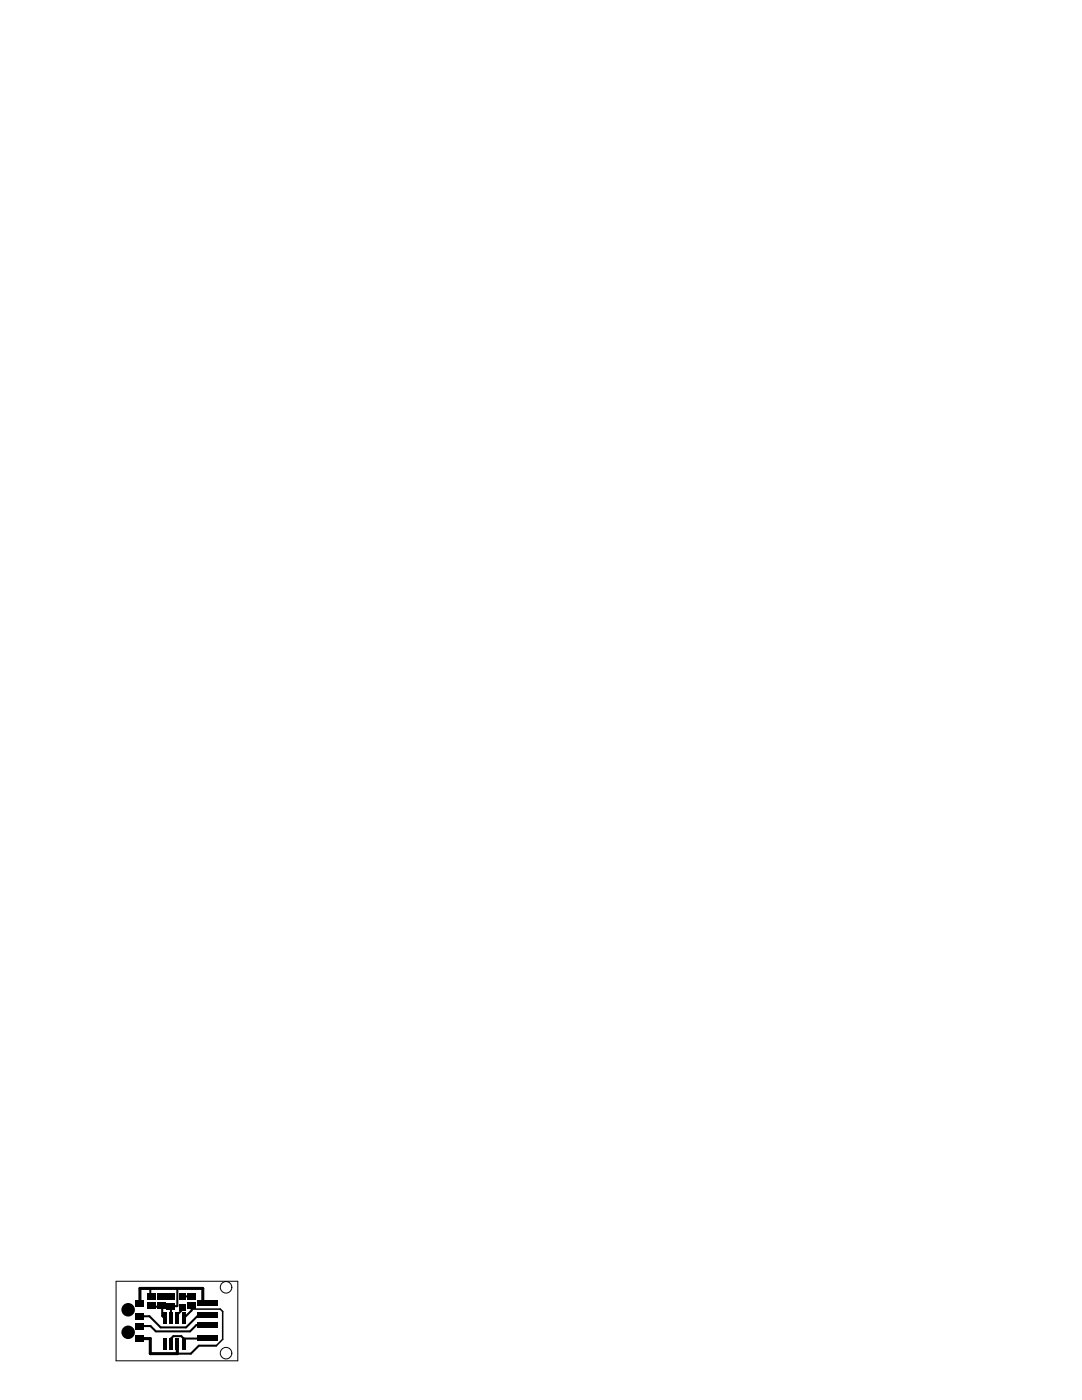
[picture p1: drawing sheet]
<svg xmlns="http://www.w3.org/2000/svg" width="216mm" height="279mm" viewBox="0 0 216 279" stroke-linecap="round" stroke-linejoin="round" font-family="sans-serif">
<g fill="none" stroke="#000" stroke-width=".2">
<path d="M23.2 255.7h24.2v15.9h-24.2z"/>
<circle cx="45.1" cy="256.9" r="1.15"/>
<circle cx="45.1" cy="270.1" r="1.15"/>
</g>
<g fill="#000">
<path d="M29.3 258.1h1.6v1.3h-1.6zM31.4 258.1h1.6v1.3h-1.6zM33.3 258h1.6v1.3h-1.6zM35.9 258.2h1.2v1.2h-1.2zM37.4 258.1h1.6v1.3h-1.6zM27.1 264h1.7v1.3h-1.7zM27.1 262h1.7v1.3h-1.7zM27.1 266.5h1.7v1.3h-1.7zM27.1 259.5h1.7v1.3h-1.7zM29.3 260h1.6v1.3h-1.6zM31.4 260h1.6v1.3h-1.6zM32.5 262h.6v2.2h-.6z"/>
<path d="M32.5 267.2h.6v2.2h-.6zM33.3 260h1.6v1.3h-1.6zM33.8 262h.6v2.2h-.6zM33.8 267.2h.6v2.2h-.6zM35.1 262h.6v2.2h-.6zM35.1 267.2h.6v2.2h-.6zM35.9 260.3h1.2v1.2h-1.2zM36.4 262h.6v2.2h-.6zM36.4 267.2h.6v2.2h-.6zM37.4 260h1.6v1.3h-1.6zM39.4 263.9h4v1.1h-4zM39.4 261.9h4v1.1h-4z"/>
<path d="M39.4 266.4h4v1.1h-4zM39.4 259.4h4v1.1h-4z"/>
<circle cx="25.6" cy="265.9" r="1.35"/>
<circle cx="25.6" cy="261.4" r="1.35"/>
</g>
<g fill="none" stroke="#000" stroke-width=".41">
<path d="M29.5 257.1h-.1M30 257.1v1.6h.1M34.1 258.7h-1.9M35.4 257.1v3.5l-1.3 .1v2.4M38.2 258.7l-1.7 .1M30.1 260.6v.2h2.3v1.8l.4 .5M36.5 260.9v.4l-1.1 1.1v.7M36.7 267.1l-.5-.4h-1.6l-.5 .4v1.2M36.7 267.1v1.2M38.2 260.6v.9l-1.5 1.6M41.4 264.5l-2.2-.1-1.3 1.3h-6.8l-1.1-1.1h-2.1M41.4 262.5h-1.8l-2.5 2.4h-5l-2.3-2.2h-1.9v-.2"/>
<path d="M41.4 267l-.2 .1h-4.5M43.2 268.6h-3.5l-1.6 1.6h-2.7"/>
</g>
<path d="M41.4 260l-.9-.1v-2.8h-12.6v3M27.9 267.1h2.1v3.1h5.4v-1.9" fill="none" stroke="#000" stroke-width=".61"/>
<path d="M38.2 260.6v.7h5.8l.4 .4v5.6l-1.2 1.3" fill="none" stroke="#000" stroke-width=".3"/>
</svg>
